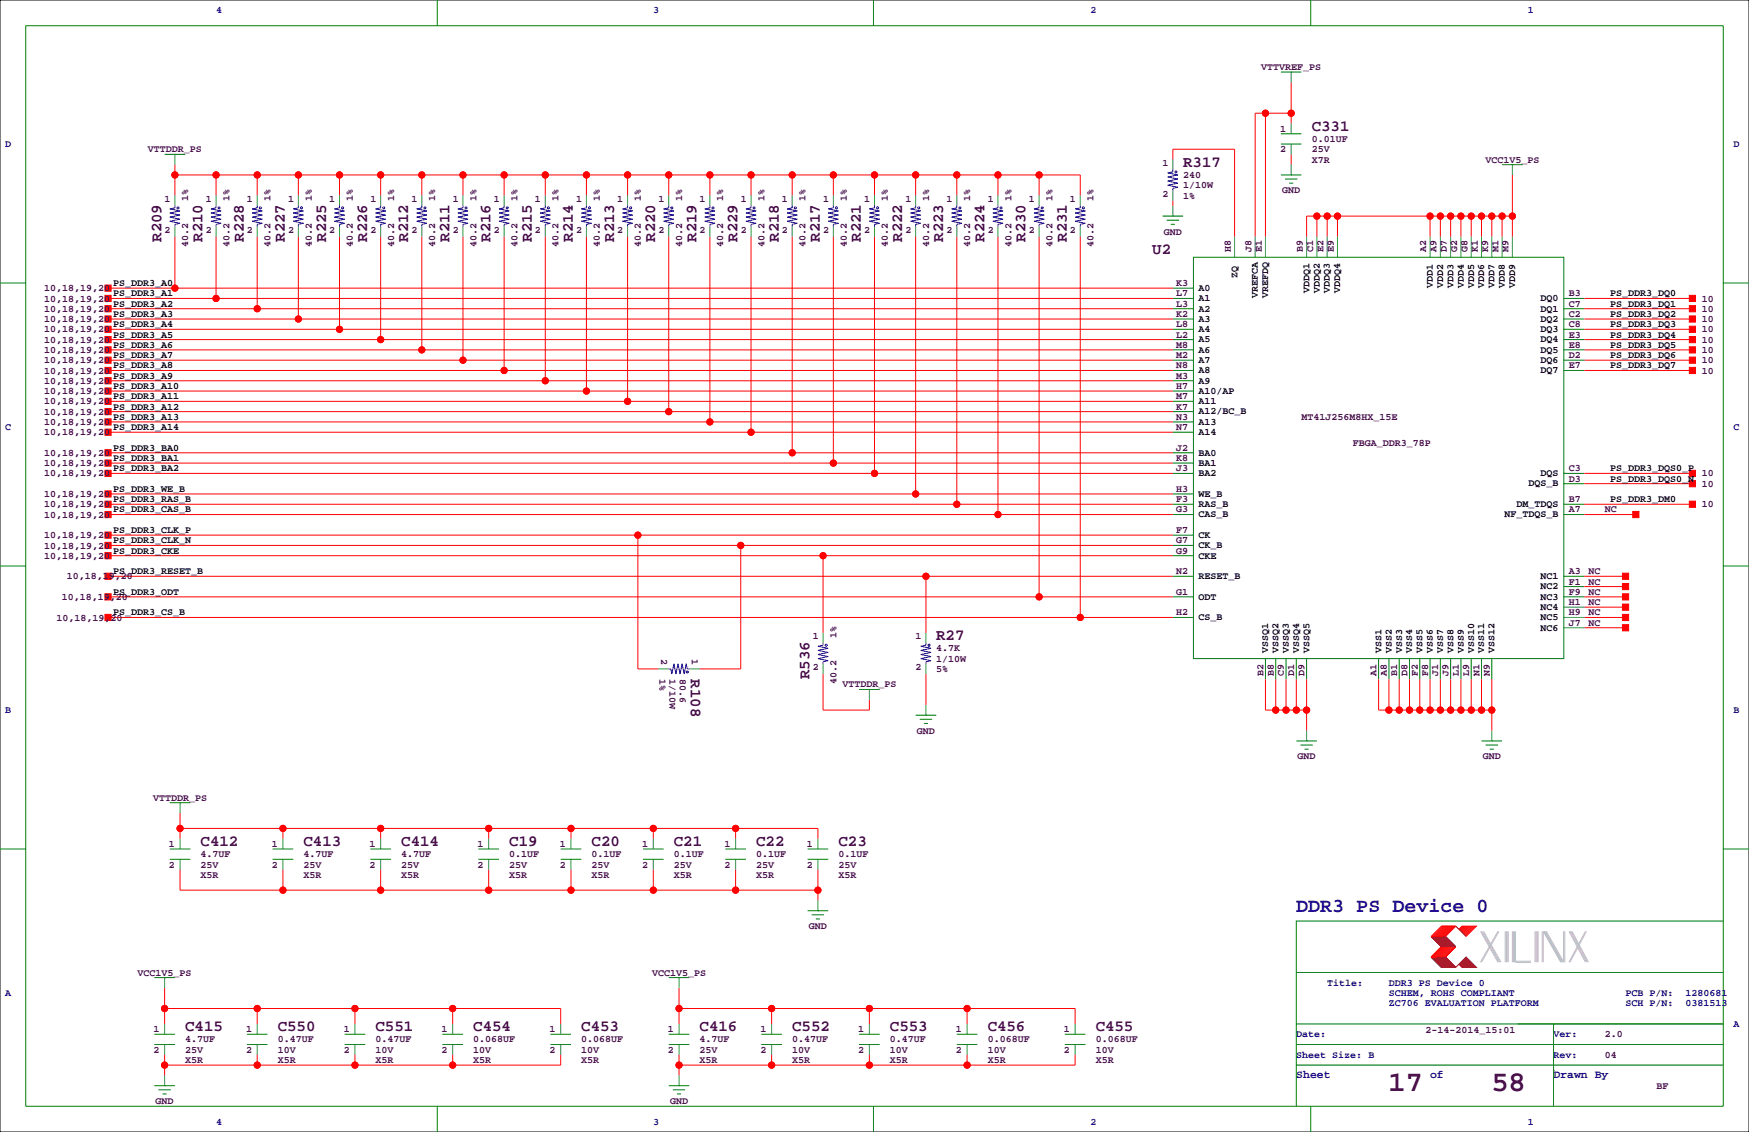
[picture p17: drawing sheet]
<svg xmlns="http://www.w3.org/2000/svg" width="432mm" height="279mm" viewBox="0 0 432 279" stroke-linecap="round" stroke-linejoin="round" font-family="sans-serif">
<defs><g id="words">
<g font-size="7.1" fill="#400040">
<text x="342.8" y="269.3">17</text>
<text x="368.2" y="269.3">58</text>
</g>
<text font-size="4.9" fill="#0000a0" x="320" y="225.1">DDR3 PS Device 0</text>
<g font-size="3.9" fill="#400040">
<text x="323.9" y="32.2">C331</text>
<text x="292.1" y="41.1">R317</text>
<text x="39.8" y="59.7" transform="rotate(-90 39.8 59.7)">R209</text>
<text x="50" y="59.7" transform="rotate(-90 50 59.7)">R210</text>
<text x="60.2" y="59.7" transform="rotate(-90 60.2 59.7)">R228</text>
<text x="70.3" y="59.7" transform="rotate(-90 70.3 59.7)">R227</text>
<text x="80.5" y="59.7" transform="rotate(-90 80.5 59.7)">R225</text>
<text x="90.6" y="59.7" transform="rotate(-90 90.6 59.7)">R226</text>
<text x="100.8" y="59.7" transform="rotate(-90 100.8 59.7)">R212</text>
<text x="111" y="59.7" transform="rotate(-90 111 59.7)">R211</text>
<text x="121.1" y="59.7" transform="rotate(-90 121.1 59.7)">R216</text>
<text x="131.3" y="59.7" transform="rotate(-90 131.3 59.7)">R215</text>
<text x="141.4" y="59.7" transform="rotate(-90 141.4 59.7)">R214</text>
<text x="151.6" y="59.7" transform="rotate(-90 151.6 59.7)">R213</text>
<text x="161.8" y="59.7" transform="rotate(-90 161.8 59.7)">R220</text>
<text x="171.9" y="59.7" transform="rotate(-90 171.9 59.7)">R219</text>
<text x="182.1" y="59.7" transform="rotate(-90 182.1 59.7)">R229</text>
<text x="192.2" y="59.7" transform="rotate(-90 192.2 59.7)">R218</text>
<text x="202.4" y="59.7" transform="rotate(-90 202.4 59.7)">R217</text>
<text x="212.6" y="59.7" transform="rotate(-90 212.6 59.7)">R221</text>
<text x="222.7" y="59.7" transform="rotate(-90 222.7 59.7)">R222</text>
<text x="232.9" y="59.7" transform="rotate(-90 232.9 59.7)">R223</text>
<text x="243" y="59.7" transform="rotate(-90 243 59.7)">R224</text>
<text x="253.2" y="59.7" transform="rotate(-90 253.2 59.7)">R230</text>
<text x="263.4" y="59.7" transform="rotate(-90 263.4 59.7)">R231</text>
<text x="284.5" y="62.7">U2</text>
<text x="231.1" y="158">R27</text>
<text x="170.5" y="167.6" transform="rotate(90 170.5 167.6)">R108</text>
<text x="199.9" y="167.6" transform="rotate(-90 199.9 167.6)">R536</text>
<text x="49.5" y="208.8">C412</text>
<text x="74.9" y="208.8">C413</text>
<text x="99.1" y="208.8">C414</text>
<text x="125.7" y="208.8">C19</text>
<text x="146" y="208.8">C20</text>
<text x="166.4" y="208.8">C21</text>
<text x="186.7" y="208.8">C22</text>
<text x="207" y="208.8">C23</text>
<text x="45.7" y="254.5">C415</text>
<text x="68.6" y="254.5">C550</text>
<text x="92.7" y="254.5">C551</text>
<text x="116.8" y="254.5">C454</text>
<text x="143.5" y="254.5">C453</text>
<text x="172.7" y="254.5">C416</text>
<text x="195.6" y="254.5">C552</text>
<text x="219.7" y="254.5">C553</text>
<text x="243.8" y="254.5">C456</text>
<text x="270.5" y="254.5">C455</text>
</g>
<g font-size="2.8" fill="#0000a0">
<text x="320" y="266.1">Sheet</text>
<text x="353.1" y="266.1">of</text>
<text x="383.5" y="266.1">Drawn By</text>
</g>
<g font-size="2.5" fill="#0000a0">
<text x="53.3" y="3.3">4</text>
<text x="161.3" y="3.3">3</text>
<text x="269.2" y="3.3">2</text>
<text x="377.2" y="3.3">1</text>
<text x="1.3" y="36.3">D</text>
<text x="428" y="36.3">D</text>
<text x="1.3" y="106.2">C</text>
<text x="428" y="106.2">C</text>
<text x="1.3" y="176">B</text>
<text x="428" y="176">B</text>
<text x="1.3" y="245.9">A</text>
<text x="327.7" y="243.3">Title:</text>
<text x="342.9" y="245.9">SCHEM, ROHS COMPLIANT</text>
<text x="342.9" y="243.3">DDR3 PS Device 0</text>
<text x="401.3" y="245.9">PCB P/N:</text>
<text x="416.1" y="245.9">1280681</text>
<text x="342.9" y="248.4">ZC706 EVALUATION PLATFORM</text>
<text x="401.3" y="248.4">SCH P/N:</text>
<text x="416.1" y="248.4">0381513</text>
<text x="320" y="256">Date:</text>
<text x="383.5" y="256">Ver:</text>
<text x="428" y="253.5">A</text>
<text x="320" y="261.1">Sheet Size: B</text>
<text x="383.5" y="261.1">Rev:</text>
<text x="53.3" y="277.6">4</text>
<text x="161.3" y="277.6">3</text>
<text x="269.2" y="277.6">2</text>
<text x="377.2" y="277.6">1</text>
</g>
<g font-size="2.5" fill="#400040">
<text x="311.4" y="17.3">VTTVREF_PS</text>
<text x="316" y="32.5">1</text>
<text x="323.9" y="35.1">0.01UF</text>
<text x="36.5" y="37.6">VTTDDR_PS</text>
<text x="287" y="41">1</text>
<text x="316" y="37.6">2</text>
<text x="323.9" y="37.6">25V</text>
<text x="323.9" y="40.1">X7R</text>
<text x="366.7" y="40.1">VCC1V5_PS</text>
<text x="292.1" y="43.9">240</text>
<text x="292.1" y="46.5">1/10W</text>
<text x="316.5" y="47.8">GND</text>
<text x="40.6" y="49.9">1</text>
<text x="46.5" y="49.5" transform="rotate(-90 46.5 49.5)">1%</text>
<text x="50.8" y="49.9">1</text>
<text x="56.6" y="49.5" transform="rotate(-90 56.6 49.5)">1%</text>
<text x="61" y="49.9">1</text>
<text x="66.8" y="49.5" transform="rotate(-90 66.8 49.5)">1%</text>
<text x="71.1" y="49.9">1</text>
<text x="77" y="49.5" transform="rotate(-90 77 49.5)">1%</text>
<text x="81.3" y="49.9">1</text>
<text x="87.1" y="49.5" transform="rotate(-90 87.1 49.5)">1%</text>
<text x="91.4" y="49.9">1</text>
<text x="97.3" y="49.5" transform="rotate(-90 97.3 49.5)">1%</text>
<text x="101.6" y="49.9">1</text>
<text x="107.4" y="49.5" transform="rotate(-90 107.4 49.5)">1%</text>
<text x="111.8" y="49.9">1</text>
<text x="117.6" y="49.5" transform="rotate(-90 117.6 49.5)">1%</text>
<text x="121.9" y="49.9">1</text>
<text x="127.8" y="49.5" transform="rotate(-90 127.8 49.5)">1%</text>
<text x="132.1" y="49.9">1</text>
<text x="137.9" y="49.5" transform="rotate(-90 137.9 49.5)">1%</text>
<text x="142.2" y="49.9">1</text>
<text x="148.1" y="49.5" transform="rotate(-90 148.1 49.5)">1%</text>
<text x="152.4" y="49.9">1</text>
<text x="158.2" y="49.5" transform="rotate(-90 158.2 49.5)">1%</text>
<text x="162.6" y="49.9">1</text>
<text x="168.4" y="49.5" transform="rotate(-90 168.4 49.5)">1%</text>
<text x="172.7" y="49.9">1</text>
<text x="178.6" y="49.5" transform="rotate(-90 178.6 49.5)">1%</text>
<text x="182.9" y="49.9">1</text>
<text x="188.7" y="49.5" transform="rotate(-90 188.7 49.5)">1%</text>
<text x="193" y="49.9">1</text>
<text x="198.9" y="49.5" transform="rotate(-90 198.9 49.5)">1%</text>
<text x="203.2" y="49.9">1</text>
<text x="209" y="49.5" transform="rotate(-90 209 49.5)">1%</text>
<text x="213.4" y="49.9">1</text>
<text x="219.2" y="49.5" transform="rotate(-90 219.2 49.5)">1%</text>
<text x="223.5" y="49.9">1</text>
<text x="229.4" y="49.5" transform="rotate(-90 229.4 49.5)">1%</text>
<text x="233.7" y="49.9">1</text>
<text x="239.5" y="49.5" transform="rotate(-90 239.5 49.5)">1%</text>
<text x="243.8" y="49.9">1</text>
<text x="249.7" y="49.5" transform="rotate(-90 249.7 49.5)">1%</text>
<text x="254" y="49.9">1</text>
<text x="259.8" y="49.5" transform="rotate(-90 259.8 49.5)">1%</text>
<text x="264.2" y="49.9">1</text>
<text x="270" y="49.5" transform="rotate(-90 270 49.5)">1%</text>
<text x="287" y="48.6">2</text>
<text x="292.1" y="49">1%</text>
<text x="40.6" y="57.5">2</text>
<text x="50.8" y="57.5">2</text>
<text x="61" y="57.5">2</text>
<text x="71.1" y="57.5">2</text>
<text x="81.3" y="57.5">2</text>
<text x="91.4" y="57.5">2</text>
<text x="101.6" y="57.5">2</text>
<text x="111.8" y="57.5">2</text>
<text x="121.9" y="57.5">2</text>
<text x="132.1" y="57.5">2</text>
<text x="142.2" y="57.5">2</text>
<text x="152.4" y="57.5">2</text>
<text x="162.6" y="57.5">2</text>
<text x="172.7" y="57.5">2</text>
<text x="182.9" y="57.5">2</text>
<text x="193" y="57.5">2</text>
<text x="203.2" y="57.5">2</text>
<text x="213.4" y="57.5">2</text>
<text x="223.5" y="57.5">2</text>
<text x="233.7" y="57.5">2</text>
<text x="243.8" y="57.5">2</text>
<text x="254" y="57.5">2</text>
<text x="264.2" y="57.5">2</text>
<text x="287.3" y="57.9">GND</text>
<text x="46.5" y="61" transform="rotate(-90 46.5 61)">40.2</text>
<text x="56.6" y="61" transform="rotate(-90 56.6 61)">40.2</text>
<text x="66.8" y="61" transform="rotate(-90 66.8 61)">40.2</text>
<text x="77" y="61" transform="rotate(-90 77 61)">40.2</text>
<text x="87.1" y="61" transform="rotate(-90 87.1 61)">40.2</text>
<text x="97.3" y="61" transform="rotate(-90 97.3 61)">40.2</text>
<text x="107.4" y="61" transform="rotate(-90 107.4 61)">40.2</text>
<text x="117.6" y="61" transform="rotate(-90 117.6 61)">40.2</text>
<text x="127.8" y="61" transform="rotate(-90 127.8 61)">40.2</text>
<text x="137.9" y="61" transform="rotate(-90 137.9 61)">40.2</text>
<text x="148.1" y="61" transform="rotate(-90 148.1 61)">40.2</text>
<text x="158.2" y="61" transform="rotate(-90 158.2 61)">40.2</text>
<text x="168.4" y="61" transform="rotate(-90 168.4 61)">40.2</text>
<text x="178.6" y="61" transform="rotate(-90 178.6 61)">40.2</text>
<text x="188.7" y="61" transform="rotate(-90 188.7 61)">40.2</text>
<text x="198.9" y="61" transform="rotate(-90 198.9 61)">40.2</text>
<text x="209" y="61" transform="rotate(-90 209 61)">40.2</text>
<text x="219.2" y="61" transform="rotate(-90 219.2 61)">40.2</text>
<text x="229.4" y="61" transform="rotate(-90 229.4 61)">40.2</text>
<text x="239.5" y="61" transform="rotate(-90 239.5 61)">40.2</text>
<text x="249.7" y="61" transform="rotate(-90 249.7 61)">40.2</text>
<text x="259.8" y="61" transform="rotate(-90 259.8 61)">40.2</text>
<text x="270" y="61" transform="rotate(-90 270 61)">40.2</text>
<text x="303.9" y="62.2" transform="rotate(-90 303.9 62.2)">H8</text>
<text x="309" y="62.2" transform="rotate(-90 309 62.2)">J8</text>
<text x="311.5" y="62.2" transform="rotate(-90 311.5 62.2)">E1</text>
<text x="321.7" y="62.2" transform="rotate(-90 321.7 62.2)">B9</text>
<text x="324.2" y="62.2" transform="rotate(-90 324.2 62.2)">C1</text>
<text x="326.7" y="62.2" transform="rotate(-90 326.7 62.2)">E2</text>
<text x="329.3" y="62.2" transform="rotate(-90 329.3 62.2)">E9</text>
<text x="352.1" y="62.2" transform="rotate(-90 352.1 62.2)">A2</text>
<text x="354.7" y="62.2" transform="rotate(-90 354.7 62.2)">A9</text>
<text x="357.2" y="62.2" transform="rotate(-90 357.2 62.2)">D7</text>
<text x="359.8" y="62.2" transform="rotate(-90 359.8 62.2)">G2</text>
<text x="362.3" y="62.2" transform="rotate(-90 362.3 62.2)">G8</text>
<text x="364.8" y="62.2" transform="rotate(-90 364.8 62.2)">K1</text>
<text x="367.4" y="62.2" transform="rotate(-90 367.4 62.2)">K9</text>
<text x="369.9" y="62.2" transform="rotate(-90 369.9 62.2)">M1</text>
<text x="372.5" y="62.2" transform="rotate(-90 372.5 62.2)">M9</text>
<text x="10.9" y="71.9">10,18,19,20</text>
<text x="290.4" y="70.6">K3</text>
<text x="10.9" y="77">10,18,19,20</text>
<text x="10.9" y="74.4">10,18,19,20</text>
<text x="290.4" y="73.2">L7</text>
<text x="290.4" y="75.7">L3</text>
<text x="387.3" y="73.2">B3</text>
<text x="387.3" y="75.7">C7</text>
<text x="420.2" y="77">10</text>
<text x="420.2" y="74.4">10</text>
<text x="10.9" y="82">10,18,19,20</text>
<text x="10.9" y="79.5">10,18,19,20</text>
<text x="290.4" y="78.2">K2</text>
<text x="290.4" y="80.8">L8</text>
<text x="290.4" y="83.3">L2</text>
<text x="387.3" y="78.2">C2</text>
<text x="387.3" y="80.8">C8</text>
<text x="387.3" y="83.3">E3</text>
<text x="420.2" y="79.5">10</text>
<text x="420.2" y="82">10</text>
<text x="10.9" y="89.7">10,18,19,20</text>
<text x="10.9" y="87.1">10,18,19,20</text>
<text x="10.9" y="84.6">10,18,19,20</text>
<text x="290.4" y="85.9">M8</text>
<text x="290.4" y="88.4">M2</text>
<text x="387.3" y="85.9">E8</text>
<text x="387.3" y="88.4">D2</text>
<text x="420.2" y="84.6">10</text>
<text x="420.2" y="87.1">10</text>
<text x="420.2" y="89.7">10</text>
<text x="10.9" y="94.7">10,18,19,20</text>
<text x="10.9" y="92.2">10,18,19,20</text>
<text x="290.4" y="90.9">N8</text>
<text x="290.4" y="93.5">M3</text>
<text x="387.3" y="90.9">E7</text>
<text x="420.2" y="92.2">10</text>
<text x="10.9" y="99.8">10,18,19,20</text>
<text x="10.9" y="97.3">10,18,19,20</text>
<text x="290.4" y="96">H7</text>
<text x="290.4" y="98.6">M7</text>
<text x="290.4" y="101.1">K7</text>
<text x="10.9" y="107.4">10,18,19,20</text>
<text x="10.9" y="104.9">10,18,19,20</text>
<text x="10.9" y="102.4">10,18,19,20</text>
<text x="290.4" y="103.6">N3</text>
<text x="290.4" y="106.2">N7</text>
<text x="321.3" y="103.6">MT41J256M8HX_15E</text>
<text x="10.9" y="112.5">10,18,19,20</text>
<text x="290.4" y="111.3">J2</text>
<text x="290.4" y="113.8">K8</text>
<text x="334" y="110">FBGA_DDR3_78P</text>
<text x="10.9" y="117.6">10,18,19,20</text>
<text x="10.9" y="115.1">10,18,19,20</text>
<text x="290.4" y="116.3">J3</text>
<text x="387.3" y="116.3">C3</text>
<text x="387.3" y="118.9">D3</text>
<text x="420.2" y="117.6">10</text>
<text x="10.9" y="125.2">10,18,19,20</text>
<text x="10.9" y="122.7">10,18,19,20</text>
<text x="290.4" y="124">F3</text>
<text x="290.4" y="121.4">H3</text>
<text x="387.3" y="124">B7</text>
<text x="420.2" y="125.2">10</text>
<text x="420.2" y="120.1">10</text>
<text x="10.9" y="127.8">10,18,19,20</text>
<text x="290.4" y="126.5">G3</text>
<text x="290.4" y="131.6">F7</text>
<text x="387.3" y="126.5">A7</text>
<text x="396.2" y="126.5">NC</text>
<text x="10.9" y="135.4">10,18,19,20</text>
<text x="10.9" y="132.8">10,18,19,20</text>
<text x="10.9" y="137.9">10,18,19,20</text>
<text x="290.4" y="136.7">G9</text>
<text x="290.4" y="134.1">G7</text>
<text x="16.5" y="143">10,18,19,20</text>
<text x="290.4" y="141.7">N2</text>
<text x="387.3" y="141.7">A3</text>
<text x="392.2" y="141.7">NC</text>
<text x="15.2" y="148.1">10,18,19,20</text>
<text x="290.4" y="146.8">G1</text>
<text x="387.3" y="144.3">F1</text>
<text x="387.3" y="146.8">F9</text>
<text x="387.3" y="149.4">H1</text>
<text x="392.2" y="144.3">NC</text>
<text x="392.2" y="146.8">NC</text>
<text x="392.2" y="149.4">NC</text>
<text x="14" y="153.2">10,18,19,20</text>
<text x="290.4" y="151.9">H2</text>
<text x="387.3" y="151.9">H9</text>
<text x="387.3" y="154.4">J7</text>
<text x="392.2" y="154.4">NC</text>
<text x="392.2" y="151.9">NC</text>
<text x="200.7" y="157.8">1</text>
<text x="206.5" y="157.5" transform="rotate(-90 206.5 157.5)">1%</text>
<text x="226.1" y="157.8">1</text>
<text x="231.1" y="160.8">4.7K</text>
<text x="162.8" y="167.6" transform="rotate(90 162.8 167.6)">1%</text>
<text x="163.2" y="162.6" transform="rotate(90 163.2 162.6)">2</text>
<text x="165.3" y="167.6" transform="rotate(90 165.3 167.6)">1/10W</text>
<text x="167.9" y="167.6" transform="rotate(90 167.9 167.6)">80.6</text>
<text x="170.8" y="162.6" transform="rotate(90 170.8 162.6)">1</text>
<text x="200.7" y="165.4">2</text>
<text x="226.1" y="165.4">2</text>
<text x="231.1" y="163.3">1/10W</text>
<text x="231.1" y="165.9">5%</text>
<text x="311.9" y="166.8" transform="rotate(-90 311.9 166.8)">B2</text>
<text x="314.5" y="166.8" transform="rotate(-90 314.5 166.8)">B8</text>
<text x="317" y="166.8" transform="rotate(-90 317 166.8)">C9</text>
<text x="319.5" y="166.8" transform="rotate(-90 319.5 166.8)">D1</text>
<text x="322.1" y="166.8" transform="rotate(-90 322.1 166.8)">D9</text>
<text x="339.9" y="166.8" transform="rotate(-90 339.9 166.8)">A1</text>
<text x="342.4" y="166.8" transform="rotate(-90 342.4 166.8)">A8</text>
<text x="344.9" y="166.8" transform="rotate(-90 344.9 166.8)">B1</text>
<text x="347.5" y="166.8" transform="rotate(-90 347.5 166.8)">D8</text>
<text x="350" y="166.8" transform="rotate(-90 350 166.8)">F2</text>
<text x="352.6" y="166.8" transform="rotate(-90 352.6 166.8)">F8</text>
<text x="355.1" y="166.8" transform="rotate(-90 355.1 166.8)">J1</text>
<text x="357.6" y="166.8" transform="rotate(-90 357.6 166.8)">J9</text>
<text x="360.2" y="166.8" transform="rotate(-90 360.2 166.8)">L1</text>
<text x="362.7" y="166.8" transform="rotate(-90 362.7 166.8)">L9</text>
<text x="365.3" y="166.8" transform="rotate(-90 365.3 166.8)">N1</text>
<text x="367.8" y="166.8" transform="rotate(-90 367.8 166.8)">N9</text>
<text x="206.5" y="168.9" transform="rotate(-90 206.5 168.9)">40.2</text>
<text x="208" y="169.7">VTTDDR_PS</text>
<text x="226.4" y="181.1">GND</text>
<text x="320.4" y="187.5">GND</text>
<text x="366.1" y="187.5">GND</text>
<text x="37.8" y="197.6">VTTDDR_PS</text>
<text x="41.7" y="209">1</text>
<text x="67.1" y="209">1</text>
<text x="91.2" y="209">1</text>
<text x="117.9" y="209">1</text>
<text x="138.2" y="209">1</text>
<text x="158.5" y="209">1</text>
<text x="178.9" y="209">1</text>
<text x="199.2" y="209">1</text>
<text x="41.7" y="214.1">2</text>
<text x="49.5" y="211.6">4.7UF</text>
<text x="49.5" y="214.1">25V</text>
<text x="67.1" y="214.1">2</text>
<text x="74.9" y="211.6">4.7UF</text>
<text x="74.9" y="214.1">25V</text>
<text x="91.2" y="214.1">2</text>
<text x="99.1" y="211.6">4.7UF</text>
<text x="99.1" y="214.1">25V</text>
<text x="117.9" y="214.1">2</text>
<text x="125.7" y="214.1">25V</text>
<text x="125.7" y="211.6">0.1UF</text>
<text x="138.2" y="214.1">2</text>
<text x="146" y="214.1">25V</text>
<text x="146" y="211.6">0.1UF</text>
<text x="158.5" y="214.1">2</text>
<text x="166.4" y="214.1">25V</text>
<text x="166.4" y="211.6">0.1UF</text>
<text x="178.9" y="214.1">2</text>
<text x="186.7" y="214.1">25V</text>
<text x="186.7" y="211.6">0.1UF</text>
<text x="199.2" y="214.1">2</text>
<text x="207" y="214.1">25V</text>
<text x="207" y="211.6">0.1UF</text>
<text x="49.5" y="216.7">X5R</text>
<text x="74.9" y="216.7">X5R</text>
<text x="99.1" y="216.7">X5R</text>
<text x="125.7" y="216.7">X5R</text>
<text x="146" y="216.7">X5R</text>
<text x="166.4" y="216.7">X5R</text>
<text x="186.7" y="216.7">X5R</text>
<text x="207" y="216.7">X5R</text>
<text x="199.7" y="229.4">GND</text>
<text x="34" y="240.8">VCC1V5_PS</text>
<text x="161" y="240.8">VCC1V5_PS</text>
<text x="37.9" y="254.8">1</text>
<text x="45.7" y="257.3">4.7UF</text>
<text x="60.7" y="254.8">1</text>
<text x="68.6" y="257.3">0.47UF</text>
<text x="84.9" y="254.8">1</text>
<text x="92.7" y="257.3">0.47UF</text>
<text x="109" y="254.8">1</text>
<text x="116.8" y="257.3">0.068UF</text>
<text x="135.7" y="254.8">1</text>
<text x="143.5" y="257.3">0.068UF</text>
<text x="164.9" y="254.8">1</text>
<text x="172.7" y="257.3">4.7UF</text>
<text x="187.7" y="254.8">1</text>
<text x="195.6" y="257.3">0.47UF</text>
<text x="211.9" y="254.8">1</text>
<text x="219.7" y="257.3">0.47UF</text>
<text x="236" y="254.8">1</text>
<text x="243.8" y="257.3">0.068UF</text>
<text x="262.7" y="254.8">1</text>
<text x="270.5" y="257.3">0.068UF</text>
<text x="351.9" y="255">2-14-2014_15:01</text>
<text x="396.2" y="256">2.0</text>
<text x="37.9" y="259.8">2</text>
<text x="45.7" y="259.8">25V</text>
<text x="45.7" y="262.4">X5R</text>
<text x="60.7" y="259.8">2</text>
<text x="68.6" y="259.8">10V</text>
<text x="68.6" y="262.4">X5R</text>
<text x="84.9" y="259.8">2</text>
<text x="92.7" y="259.8">10V</text>
<text x="92.7" y="262.4">X5R</text>
<text x="109" y="259.8">2</text>
<text x="116.8" y="259.8">10V</text>
<text x="116.8" y="262.4">X5R</text>
<text x="135.7" y="259.8">2</text>
<text x="143.5" y="259.8">10V</text>
<text x="143.5" y="262.4">X5R</text>
<text x="164.9" y="259.8">2</text>
<text x="172.7" y="259.8">25V</text>
<text x="172.7" y="262.4">X5R</text>
<text x="187.7" y="259.8">2</text>
<text x="195.6" y="259.8">10V</text>
<text x="195.6" y="262.4">X5R</text>
<text x="211.9" y="259.8">2</text>
<text x="219.7" y="259.8">10V</text>
<text x="219.7" y="262.4">X5R</text>
<text x="236" y="259.8">2</text>
<text x="243.8" y="259.8">10V</text>
<text x="243.8" y="262.4">X5R</text>
<text x="262.7" y="259.8">2</text>
<text x="270.5" y="259.8">10V</text>
<text x="270.5" y="262.4">X5R</text>
<text x="396.2" y="261.1">04</text>
<text x="408.9" y="268.7">BF</text>
<text x="38.4" y="272.5">GND</text>
<text x="165.4" y="272.5">GND</text>
</g>
<g font-size="2.5">
<text x="27.9" y="70.6">PS_DDR3_A0</text>
<text x="295.9" y="71.8">A0</text>
<text x="305.5" y="68.6" transform="rotate(-90 305.5 68.6)">ZQ</text>
<text x="353.8" y="71.1" transform="rotate(-90 353.8 71.1)">VDD1</text>
<text x="356.3" y="71.1" transform="rotate(-90 356.3 71.1)">VDD2</text>
<text x="358.8" y="71.1" transform="rotate(-90 358.8 71.1)">VDD3</text>
<text x="361.4" y="71.1" transform="rotate(-90 361.4 71.1)">VDD4</text>
<text x="363.9" y="71.1" transform="rotate(-90 363.9 71.1)">VDD5</text>
<text x="366.5" y="71.1" transform="rotate(-90 366.5 71.1)">VDD6</text>
<text x="369" y="71.1" transform="rotate(-90 369 71.1)">VDD7</text>
<text x="371.5" y="71.1" transform="rotate(-90 371.5 71.1)">VDD8</text>
<text x="374.1" y="71.1" transform="rotate(-90 374.1 71.1)">VDD9</text>
<text x="27.9" y="75.7">PS_DDR3_A2</text>
<text x="27.9" y="73.2">PS_DDR3_A1</text>
<text x="295.9" y="74.4">A1</text>
<text x="295.9" y="76.9">A2</text>
<text x="310.6" y="73.7" transform="rotate(-90 310.6 73.7)">VREFCA</text>
<text x="313.1" y="73.7" transform="rotate(-90 313.1 73.7)">VREFDQ</text>
<text x="323.3" y="72.4" transform="rotate(-90 323.3 72.4)">VDDQ1</text>
<text x="325.8" y="72.4" transform="rotate(-90 325.8 72.4)">VDDQ2</text>
<text x="328.4" y="72.4" transform="rotate(-90 328.4 72.4)">VDDQ3</text>
<text x="330.9" y="72.4" transform="rotate(-90 330.9 72.4)">VDDQ4</text>
<text x="380.4" y="74.4">DQ0</text>
<text x="380.4" y="76.9">DQ1</text>
<text x="397.5" y="75.7">PS_DDR3_DQ1</text>
<text x="397.5" y="73.2">PS_DDR3_DQ0</text>
<text x="27.9" y="83.3">PS_DDR3_A5</text>
<text x="27.9" y="80.8">PS_DDR3_A4</text>
<text x="27.9" y="78.2">PS_DDR3_A3</text>
<text x="295.9" y="79.4">A3</text>
<text x="295.9" y="82">A4</text>
<text x="380.4" y="79.4">DQ2</text>
<text x="380.4" y="82">DQ3</text>
<text x="397.5" y="83.3">PS_DDR3_DQ4</text>
<text x="397.5" y="78.2">PS_DDR3_DQ2</text>
<text x="397.5" y="80.8">PS_DDR3_DQ3</text>
<text x="27.9" y="88.4">PS_DDR3_A7</text>
<text x="27.9" y="85.9">PS_DDR3_A6</text>
<text x="295.9" y="84.5">A5</text>
<text x="295.9" y="87.1">A6</text>
<text x="295.9" y="89.6">A7</text>
<text x="380.4" y="84.5">DQ4</text>
<text x="380.4" y="87.1">DQ5</text>
<text x="380.4" y="89.6">DQ6</text>
<text x="397.5" y="85.9">PS_DDR3_DQ5</text>
<text x="397.5" y="88.4">PS_DDR3_DQ6</text>
<text x="27.9" y="93.5">PS_DDR3_A9</text>
<text x="27.9" y="90.9">PS_DDR3_A8</text>
<text x="295.9" y="92.1">A8</text>
<text x="295.9" y="94.7">A9</text>
<text x="380.4" y="92.1">DQ7</text>
<text x="397.5" y="90.9">PS_DDR3_DQ7</text>
<text x="27.9" y="101.1">PS_DDR3_A12</text>
<text x="27.9" y="98.6">PS_DDR3_A11</text>
<text x="27.9" y="96">PS_DDR3_A10</text>
<text x="295.9" y="97.2">A10/AP</text>
<text x="295.9" y="99.8">A11</text>
<text x="27.9" y="106.2">PS_DDR3_A14</text>
<text x="27.9" y="103.6">PS_DDR3_A13</text>
<text x="295.9" y="102.3">A12/BC_B</text>
<text x="295.9" y="104.8">A13</text>
<text x="295.9" y="107.4">A14</text>
<text x="27.9" y="113.8">PS_DDR3_BA1</text>
<text x="27.9" y="111.3">PS_DDR3_BA0</text>
<text x="295.9" y="112.5">BA0</text>
<text x="27.9" y="116.3">PS_DDR3_BA2</text>
<text x="295.9" y="115">BA1</text>
<text x="295.9" y="117.5">BA2</text>
<text x="380.4" y="117.5">DQS</text>
<text x="397.5" y="116.3">PS_DDR3_DQS0_P</text>
<text x="397.5" y="118.9">PS_DDR3_DQS0_N</text>
<text x="27.9" y="124">PS_DDR3_RAS_B</text>
<text x="27.9" y="121.4">PS_DDR3_WE_B</text>
<text x="295.9" y="125.2">RAS_B</text>
<text x="295.9" y="122.6">WE_B</text>
<text x="374.4" y="125.2">DM_TDQS</text>
<text x="377.4" y="120.1">DQS_B</text>
<text x="397.5" y="124">PS_DDR3_DM0</text>
<text x="27.9" y="126.5">PS_DDR3_CAS_B</text>
<text x="27.9" y="131.6">PS_DDR3_CLK_P</text>
<text x="295.9" y="127.7">CAS_B</text>
<text x="371.5" y="127.7">NF_TDQS_B</text>
<text x="27.9" y="134.1">PS_DDR3_CLK_N</text>
<text x="27.9" y="136.7">PS_DDR3_CKE</text>
<text x="295.9" y="132.8">CK</text>
<text x="295.9" y="137.9">CKE</text>
<text x="295.9" y="135.3">CK_B</text>
<text x="27.9" y="141.7">PS_DDR3_RESET_B</text>
<text x="295.9" y="142.9">RESET_B</text>
<text x="380.4" y="142.9">NC1</text>
<text x="27.9" y="146.8">PS_DDR3_ODT</text>
<text x="295.9" y="148">ODT</text>
<text x="380.4" y="145.5">NC2</text>
<text x="380.4" y="148">NC3</text>
<text x="27.9" y="151.9">PS_DDR3_CS_B</text>
<text x="295.9" y="153.1">CS_B</text>
<text x="380.4" y="155.6">NC6</text>
<text x="380.4" y="153.1">NC5</text>
<text x="380.4" y="150.6">NC4</text>
<text x="313.1" y="161.3" transform="rotate(-90 313.1 161.3)">VSSQ1</text>
<text x="315.7" y="161.3" transform="rotate(-90 315.7 161.3)">VSSQ2</text>
<text x="318.2" y="161.3" transform="rotate(-90 318.2 161.3)">VSSQ3</text>
<text x="320.7" y="161.3" transform="rotate(-90 320.7 161.3)">VSSQ4</text>
<text x="323.3" y="161.3" transform="rotate(-90 323.3 161.3)">VSSQ5</text>
<text x="341.1" y="161.3" transform="rotate(-90 341.1 161.3)">VSS1</text>
<text x="343.6" y="161.3" transform="rotate(-90 343.6 161.3)">VSS2</text>
<text x="346.1" y="161.3" transform="rotate(-90 346.1 161.3)">VSS3</text>
<text x="348.7" y="161.3" transform="rotate(-90 348.7 161.3)">VSS4</text>
<text x="351.2" y="161.3" transform="rotate(-90 351.2 161.3)">VSS5</text>
<text x="353.8" y="161.3" transform="rotate(-90 353.8 161.3)">VSS6</text>
<text x="356.3" y="161.3" transform="rotate(-90 356.3 161.3)">VSS7</text>
<text x="358.8" y="161.3" transform="rotate(-90 358.8 161.3)">VSS8</text>
<text x="361.4" y="161.3" transform="rotate(-90 361.4 161.3)">VSS9</text>
<text x="363.9" y="161.3" transform="rotate(-90 363.9 161.3)">VSS10</text>
<text x="366.5" y="161.3" transform="rotate(-90 366.5 161.3)">VSS11</text>
<text x="369" y="161.3" transform="rotate(-90 369 161.3)">VSS12</text>
</g>
</g></defs>
<path d="M0 0h431.8v279.4h-431.8z" fill="none" stroke="#000" stroke-width=".25"/>
<g fill="none" stroke="#f00" stroke-width=".25">
<path d="M289.6 39.4v-2.6h15.2v21.6M312.4 27.9v30.5M318.8 20.3v10.2M318.8 38.1v2.5M318.8 27.9h-8.9v30.5M43.2 43.2h223.5v5.1M43.2 40.6v7.7M43.2 58.4v12.7M53.3 43.2v5.1M53.3 58.4v15.3M63.5 43.2v5.1M63.5 58.4v17.8"/>
<path d="M73.7 43.2v5.1M73.7 58.4v20.3M83.8 43.2v5.1M83.8 58.4v22.9M94 43.2v5.1M94 58.4v25.4M104.1 43.2v5.1M104.1 58.4v28M114.3 43.2v5.1M114.3 58.4v30.5M124.5 43.2v5.1M124.5 58.4v33"/>
<path d="M134.6 43.2v5.1M134.6 58.4v35.6M144.8 43.2v5.1M144.8 58.4v38.1M154.9 43.2v5.1M154.9 58.4v40.7M165.1 43.2v5.1M165.1 58.4v43.2M175.3 43.2v5.1M175.3 58.4v45.7M185.4 43.2v5.1M185.4 58.4v48.3"/>
<path d="M195.6 43.2v5.1M195.6 58.4v53.4M205.7 43.2v5.1M205.7 58.4v55.9M215.9 43.2v5.1M215.9 58.4v58.4M226.1 43.2v5.1M226.1 58.4v63.5M236.2 43.2v5.1M236.2 58.4v66.1M246.4 43.2v5.1M246.4 58.4v68.6"/>
<path d="M256.5 43.2v5.1M256.5 58.4v88.9M266.7 58.4v94M289.6 49.5v1.3M325.1 53.3v5.1M327.7 53.3v5.1M330.2 53.3v5.1M353.1 53.3v5.1M355.6 53.3v5.1M358.1 53.3v5.1M360.7 53.3v5.1M363.2 53.3v5.1"/>
<path d="M365.8 53.3v5.1M368.3 53.3v5.1M370.8 53.3v5.1M373.4 53.3h-50.8v5.1M373.4 43.2v15.2M26.7 73.7h262.9M26.7 76.2h262.9M26.7 78.7h262.9M26.7 71.1h262.9M391.2 73.7h26.6M391.2 76.2h26.6M391.2 78.7h26.6"/>
<path d="M26.7 81.3h262.9M26.7 91.4h262.9M26.7 88.9h262.9M26.7 86.4h262.9M26.7 83.8h262.9M26.7 94h262.9M26.7 96.5h262.9M26.7 99.1h262.9M391.2 81.3h26.6M391.2 91.4h26.6M391.2 88.9h26.6M391.2 86.4h26.6"/>
<path d="M391.2 83.8h26.6M26.7 116.8h262.9M26.7 101.6h262.9M26.7 104.1h262.9M26.7 106.7h262.9M26.7 111.8h262.9M26.7 114.3h262.9M391.2 119.4h26.6M391.2 116.8h26.6M26.7 137.2h262.9M26.7 132.1h262.9M26.7 134.6h262.9"/>
<path d="M26.7 124.5h262.9M26.7 127h262.9M26.7 121.9h262.9M157.5 132.1v33h5.1M182.9 134.6v30.5h-10.2M203.2 137.2v19M391.2 124.5h26.6M391.2 127h12.7M26.7 147.3h262.9M26.7 152.4h262.9M26.7 142.2h262.9M228.6 142.2v14"/>
<path d="M391.2 149.9h10.1M391.2 147.3h10.1M391.2 152.4h10.1M391.2 142.2h10.1M391.2 144.8h10.1M391.2 154.9h10.1M203.2 166.4v8.9h11.4v-2.6M228.6 166.4v7.6M312.4 167.6v7.7h10.2M315 167.6v7.7M317.5 167.6v7.7M320 167.6v7.7"/>
<path d="M322.6 167.6v12.7M340.4 167.6v7.7h27.9M342.9 167.6v7.7M345.4 167.6v7.7M348 167.6v7.7M350.5 167.6v7.7M353.1 167.6v7.7M355.6 167.6v7.7M358.1 167.6v7.7M360.7 167.6v7.7M363.2 167.6v7.7M365.8 167.6v7.7"/>
<path d="M368.3 167.6v12.7M44.4 200.7v6.3M44.4 214.6v5.1h157.5M44.4 204.5h157.5v2.5M69.8 204.5v2.5M69.8 214.6v5.1M94 204.5v2.5M94 214.6v5.1M120.6 204.5v2.5M120.6 214.6v5.1M141 204.5v2.5M141 214.6v5.1"/>
<path d="M161.3 204.5v2.5M161.3 214.6v5.1M181.6 204.5v2.5M181.6 214.6v5.1M201.9 214.6v7.6M355.9 233.7l-2.6 2.5h3.6l2.5-2.5M355.9 228.6h3.5l-2.5 2.5h-3.6zM356.1 233.7l-2.5 2.5M356.1 228.6l-2.5 2.5M356.4 233.7l-2.6 2.5M356.4 228.6l-2.6 2.5M356.6 233.7l-2.5 2.5"/>
<path d="M356.6 228.6l-2.5 2.5M356.9 233.7l-2.6 2.5M356.9 228.6l-2.6 2.5M357.1 233.7l-2.5 2.5M357.1 228.6l-2.5 2.5M357.4 233.7l-2.6 2.5M357.4 228.6l-2.6 2.5M357.6 233.7l-2.5 2.5M357.6 228.6l-2.5 2.5M357.9 233.7l-2.6 2.5M357.9 228.6l-2.6 2.5M358.1 233.7l-2.5 2.5"/>
<path d="M358.1 228.6l-2.5 2.5M358.4 233.7l-2.5 2.5M358.4 228.6l-2.5 2.5M358.6 233.7l-2.5 2.5M358.6 228.6l-2.5 2.5M358.9 233.7l-2.5 2.5M358.9 228.6l-2.5 2.5M359.2 233.7l-2.6 2.5M359.2 228.6l-2.6 2.5M360.2 229.4l.7-.8h3.6l-2.6 2.5M361.2 228.6l-.8 .8M361.4 228.6l-1 1"/>
<path d="M361.7 228.6l-1 1M361.9 228.6l-1.2 1.3M362.2 228.6l-1.3 1.3M362.5 228.6l-1.6 1.5M362.7 228.6l-1.5 1.5M363 228.6l-1.8 1.8M363.2 228.6l-1.8 1.8M363.5 228.6l-2.1 2M363.7 228.6l-2 2M364 228.6l-2.3 2.3M364.2 228.6l-2.3 2.3M40.6 248.9h97.8v3.8"/>
<path d="M40.6 243.8v8.9M63.5 248.9v3.8M87.6 248.9v3.8M111.8 248.9v3.8M167.6 248.9h97.8v3.8M167.6 243.8v8.9M190.5 248.9v3.8M214.6 248.9v3.8M238.8 248.9v3.8M40.6 260.3v5.1M63.5 260.3v2.6M87.6 260.3v2.6"/>
<path d="M111.8 260.3v2.6M138.4 260.3v2.6h-97.8M167.6 260.3v5.1M190.5 260.3v2.6M214.6 260.3v2.6M238.8 260.3v2.6M265.4 260.3v2.6h-97.8"/>
<circle cx="312.4" cy="27.9" r=".76"/>
<circle cx="318.8" cy="27.9" r=".76"/>
<circle cx="43.2" cy="43.2" r=".76"/>
<circle cx="53.3" cy="43.2" r=".76"/>
<circle cx="63.5" cy="43.2" r=".76"/>
<circle cx="73.7" cy="43.2" r=".76"/>
<circle cx="83.8" cy="43.2" r=".76"/>
<circle cx="94" cy="43.2" r=".76"/>
<circle cx="104.1" cy="43.2" r=".76"/>
<circle cx="114.3" cy="43.2" r=".76"/>
<circle cx="124.5" cy="43.2" r=".76"/>
<circle cx="134.6" cy="43.2" r=".76"/>
<circle cx="144.8" cy="43.2" r=".76"/>
<circle cx="154.9" cy="43.2" r=".76"/>
<circle cx="165.1" cy="43.2" r=".76"/>
<circle cx="175.3" cy="43.2" r=".76"/>
<circle cx="185.4" cy="43.2" r=".76"/>
<circle cx="195.6" cy="43.2" r=".76"/>
<circle cx="205.7" cy="43.2" r=".76"/>
<circle cx="215.9" cy="43.2" r=".76"/>
<circle cx="226.1" cy="43.2" r=".76"/>
<circle cx="236.2" cy="43.2" r=".76"/>
<circle cx="246.4" cy="43.2" r=".76"/>
<circle cx="256.5" cy="43.2" r=".76"/>
<circle cx="325.1" cy="53.3" r=".76"/>
<circle cx="327.7" cy="53.3" r=".76"/>
<circle cx="330.2" cy="53.3" r=".76"/>
<circle cx="353.1" cy="53.3" r=".76"/>
<circle cx="355.6" cy="53.3" r=".76"/>
<circle cx="358.1" cy="53.3" r=".76"/>
<circle cx="360.7" cy="53.3" r=".76"/>
<circle cx="363.2" cy="53.3" r=".76"/>
<circle cx="365.8" cy="53.3" r=".76"/>
<circle cx="368.3" cy="53.3" r=".76"/>
<circle cx="370.8" cy="53.3" r=".76"/>
<circle cx="373.4" cy="53.3" r=".76"/>
<circle cx="43.2" cy="71.1" r=".76"/>
<circle cx="53.3" cy="73.7" r=".76"/>
<circle cx="63.5" cy="76.2" r=".76"/>
<circle cx="73.7" cy="78.7" r=".76"/>
<circle cx="83.8" cy="81.3" r=".76"/>
<circle cx="94" cy="83.8" r=".76"/>
<circle cx="104.1" cy="86.4" r=".76"/>
<circle cx="114.3" cy="88.9" r=".76"/>
<circle cx="124.5" cy="91.4" r=".76"/>
<circle cx="134.6" cy="94" r=".76"/>
<circle cx="144.8" cy="96.5" r=".76"/>
<circle cx="154.9" cy="99.1" r=".76"/>
<circle cx="165.1" cy="101.6" r=".76"/>
<circle cx="175.3" cy="104.1" r=".76"/>
<circle cx="185.4" cy="106.7" r=".76"/>
<circle cx="195.6" cy="111.8" r=".76"/>
<circle cx="205.7" cy="114.3" r=".76"/>
<circle cx="215.9" cy="116.8" r=".76"/>
<circle cx="157.5" cy="132.1" r=".76"/>
<circle cx="182.9" cy="134.6" r=".76"/>
<circle cx="203.2" cy="137.2" r=".76"/>
<circle cx="226.1" cy="121.9" r=".76"/>
<circle cx="236.2" cy="124.5" r=".76"/>
<circle cx="246.4" cy="127" r=".76"/>
<circle cx="228.6" cy="142.2" r=".76"/>
<circle cx="256.5" cy="147.3" r=".76"/>
<circle cx="266.7" cy="152.4" r=".76"/>
<circle cx="315" cy="175.3" r=".76"/>
<circle cx="317.5" cy="175.3" r=".76"/>
<circle cx="320" cy="175.3" r=".76"/>
<circle cx="322.6" cy="175.3" r=".76"/>
<circle cx="342.9" cy="175.3" r=".76"/>
<circle cx="345.4" cy="175.3" r=".76"/>
<circle cx="348" cy="175.3" r=".76"/>
<circle cx="350.5" cy="175.3" r=".76"/>
<circle cx="353.1" cy="175.3" r=".76"/>
<circle cx="355.6" cy="175.3" r=".76"/>
<circle cx="358.1" cy="175.3" r=".76"/>
<circle cx="360.7" cy="175.3" r=".76"/>
<circle cx="363.2" cy="175.3" r=".76"/>
<circle cx="365.8" cy="175.3" r=".76"/>
<circle cx="368.3" cy="175.3" r=".76"/>
<circle cx="44.5" cy="204.5" r=".76"/>
<circle cx="69.9" cy="219.7" r=".76"/>
<circle cx="69.9" cy="204.5" r=".76"/>
<circle cx="94" cy="219.7" r=".76"/>
<circle cx="94" cy="204.5" r=".76"/>
<circle cx="120.7" cy="219.7" r=".76"/>
<circle cx="120.7" cy="204.5" r=".76"/>
<circle cx="141" cy="219.7" r=".76"/>
<circle cx="141" cy="204.5" r=".76"/>
<circle cx="161.3" cy="219.7" r=".76"/>
<circle cx="161.3" cy="204.5" r=".76"/>
<circle cx="181.6" cy="219.7" r=".76"/>
<circle cx="181.6" cy="204.5" r=".76"/>
<circle cx="201.9" cy="219.7" r=".76"/>
<circle cx="40.6" cy="248.9" r=".76"/>
<circle cx="63.5" cy="248.9" r=".76"/>
<circle cx="87.6" cy="248.9" r=".76"/>
<circle cx="111.8" cy="248.9" r=".76"/>
<circle cx="167.6" cy="248.9" r=".76"/>
<circle cx="190.5" cy="248.9" r=".76"/>
<circle cx="214.6" cy="248.9" r=".76"/>
<circle cx="238.8" cy="248.9" r=".76"/>
<circle cx="40.6" cy="262.9" r=".76"/>
<circle cx="63.5" cy="262.9" r=".76"/>
<circle cx="87.6" cy="262.9" r=".76"/>
<circle cx="111.8" cy="262.9" r=".76"/>
<circle cx="167.6" cy="262.9" r=".76"/>
<circle cx="190.5" cy="262.9" r=".76"/>
<circle cx="214.6" cy="262.9" r=".76"/>
<circle cx="238.8" cy="262.9" r=".76"/>
</g>
<g fill="#f00" stroke="#f00" stroke-width=".25">
<path d="M25.9 136.4h1.5v1.5h-1.5z" fill-rule="evenodd"/>
<path d="M25.9 131.3h1.5v1.5h-1.5z" fill-rule="evenodd"/>
<path d="M25.9 133.9h1.5v1.5h-1.5z" fill-rule="evenodd"/>
<path d="M417.1 72.9h1.5v1.5h-1.5z" fill-rule="evenodd"/>
<path d="M417.1 75.4h1.5v1.6h-1.5z" fill-rule="evenodd"/>
<path d="M417.1 80.5h1.5v1.5h-1.5z" fill-rule="evenodd"/>
<path d="M417.1 90.7h1.5v1.5h-1.5z" fill-rule="evenodd"/>
<path d="M417.1 118.6h1.5v1.5h-1.5z" fill-rule="evenodd"/>
<path d="M417.1 116.1h1.5v1.5h-1.5z" fill-rule="evenodd"/>
<path d="M417.1 88.1h1.5v1.6h-1.5z" fill-rule="evenodd"/>
<path d="M417.1 85.6h1.5v1.5h-1.5z" fill-rule="evenodd"/>
<path d="M400.6 149.1h1.5v1.5h-1.5z" fill-rule="evenodd"/>
<path d="M400.6 146.6h1.5v1.5h-1.5z" fill-rule="evenodd"/>
<path d="M400.6 151.6h1.5v1.6h-1.5z" fill-rule="evenodd"/>
<path d="M400.6 141.5h1.5v1.5h-1.5z" fill-rule="evenodd"/>
<path d="M400.6 144h1.5v1.5h-1.5z" fill-rule="evenodd"/>
<path d="M400.6 154.2h1.5v1.5h-1.5z" fill-rule="evenodd"/>
<path d="M417.1 78h1.5v1.5h-1.5z" fill-rule="evenodd"/>
<path d="M417.1 83.1h1.5v1.5h-1.5z" fill-rule="evenodd"/>
<path d="M417.1 123.7h1.5v1.5h-1.5z" fill-rule="evenodd"/>
<path d="M403.1 126.2h1.5v1.6h-1.5z" fill-rule="evenodd"/>
<path d="M25.9 141.5h1.5v1.5h-1.5z" fill-rule="evenodd"/>
<path d="M25.9 70.4h1.5v1.5h-1.5z" fill-rule="evenodd"/>
<path d="M25.9 72.9h1.5v1.5h-1.5z" fill-rule="evenodd"/>
<path d="M25.9 75.4h1.5v1.6h-1.5z" fill-rule="evenodd"/>
<path d="M25.9 78h1.5v1.5h-1.5z" fill-rule="evenodd"/>
<path d="M25.9 80.5h1.5v1.5h-1.5z" fill-rule="evenodd"/>
<path d="M25.9 83.1h1.5v1.5h-1.5z" fill-rule="evenodd"/>
<path d="M25.9 85.6h1.5v1.5h-1.5z" fill-rule="evenodd"/>
<path d="M25.9 88.1h1.5v1.6h-1.5z" fill-rule="evenodd"/>
<path d="M25.9 90.7h1.5v1.5h-1.5z" fill-rule="evenodd"/>
<path d="M25.9 93.2h1.5v1.5h-1.5z" fill-rule="evenodd"/>
<path d="M25.9 95.8h1.5v1.5h-1.5z" fill-rule="evenodd"/>
<path d="M25.9 98.3h1.5v1.5h-1.5z" fill-rule="evenodd"/>
<path d="M25.9 100.8h1.5v1.6h-1.5z" fill-rule="evenodd"/>
<path d="M25.9 103.4h1.5v1.5h-1.5z" fill-rule="evenodd"/>
<path d="M25.9 105.9h1.5v1.5h-1.5z" fill-rule="evenodd"/>
<path d="M25.9 111h1.5v1.5h-1.5z" fill-rule="evenodd"/>
<path d="M25.9 113.5h1.5v1.6h-1.5z" fill-rule="evenodd"/>
<path d="M25.9 116.1h1.5v1.5h-1.5z" fill-rule="evenodd"/>
<path d="M25.9 121.2h1.5v1.5h-1.5z" fill-rule="evenodd"/>
<path d="M25.9 123.7h1.5v1.5h-1.5z" fill-rule="evenodd"/>
<path d="M25.9 126.2h1.5v1.6h-1.5z" fill-rule="evenodd"/>
<path d="M25.9 146.6h1.5v1.5h-1.5z" fill-rule="evenodd"/>
<path d="M25.9 151.6h1.5v1.6h-1.5z" fill-rule="evenodd"/>
<circle cx="203.2" cy="137.2" r=".76"/>
<circle cx="185.4" cy="43.2" r=".76"/>
<circle cx="256.5" cy="43.2" r=".76"/>
<circle cx="195.6" cy="43.2" r=".76"/>
<circle cx="43.2" cy="43.2" r=".76"/>
<circle cx="53.3" cy="43.2" r=".76"/>
<circle cx="63.5" cy="43.2" r=".76"/>
<circle cx="73.7" cy="43.2" r=".76"/>
<circle cx="83.8" cy="43.2" r=".76"/>
<circle cx="94" cy="43.2" r=".76"/>
<circle cx="104.1" cy="43.2" r=".76"/>
<circle cx="114.3" cy="43.2" r=".76"/>
<circle cx="124.5" cy="43.2" r=".76"/>
<circle cx="134.6" cy="43.2" r=".76"/>
<circle cx="144.8" cy="43.2" r=".76"/>
<circle cx="154.9" cy="43.2" r=".76"/>
<circle cx="165.1" cy="43.2" r=".76"/>
<circle cx="175.3" cy="43.2" r=".76"/>
<circle cx="205.7" cy="43.2" r=".76"/>
<circle cx="215.9" cy="43.2" r=".76"/>
<circle cx="226.1" cy="43.2" r=".76"/>
<circle cx="236.2" cy="43.2" r=".76"/>
<circle cx="246.4" cy="43.2" r=".76"/>
<circle cx="318.8" cy="27.9" r=".76"/>
<circle cx="312.4" cy="27.9" r=".76"/>
<circle cx="157.5" cy="132.1" r=".76"/>
<circle cx="182.9" cy="134.6" r=".76"/>
<circle cx="167.6" cy="248.9" r=".76"/>
<circle cx="190.5" cy="248.9" r=".76"/>
<circle cx="214.6" cy="248.9" r=".76"/>
<circle cx="238.8" cy="248.9" r=".76"/>
<circle cx="167.6" cy="262.9" r=".76"/>
<circle cx="190.5" cy="262.9" r=".76"/>
<circle cx="214.6" cy="262.9" r=".76"/>
<circle cx="238.8" cy="262.9" r=".76"/>
<circle cx="40.6" cy="248.9" r=".76"/>
<circle cx="63.5" cy="248.9" r=".76"/>
<circle cx="111.8" cy="248.9" r=".76"/>
<circle cx="87.6" cy="248.9" r=".76"/>
<circle cx="40.6" cy="262.9" r=".76"/>
<circle cx="63.5" cy="262.9" r=".76"/>
<circle cx="111.8" cy="262.9" r=".76"/>
<circle cx="87.6" cy="262.9" r=".76"/>
<circle cx="201.9" cy="219.7" r=".76"/>
<circle cx="181.6" cy="219.7" r=".76"/>
<circle cx="161.3" cy="219.7" r=".76"/>
<circle cx="141" cy="219.7" r=".76"/>
<circle cx="120.7" cy="219.7" r=".76"/>
<circle cx="94" cy="219.7" r=".76"/>
<circle cx="69.9" cy="219.7" r=".76"/>
<circle cx="368.3" cy="175.3" r=".76"/>
<circle cx="365.8" cy="175.3" r=".76"/>
<circle cx="363.2" cy="175.3" r=".76"/>
<circle cx="360.7" cy="175.3" r=".76"/>
<circle cx="358.1" cy="175.3" r=".76"/>
<circle cx="342.9" cy="175.3" r=".76"/>
<circle cx="345.4" cy="175.3" r=".76"/>
<circle cx="348" cy="175.3" r=".76"/>
<circle cx="350.5" cy="175.3" r=".76"/>
<circle cx="353.1" cy="175.3" r=".76"/>
<circle cx="355.6" cy="175.3" r=".76"/>
<circle cx="181.6" cy="204.5" r=".76"/>
<circle cx="161.3" cy="204.5" r=".76"/>
<circle cx="141" cy="204.5" r=".76"/>
<circle cx="120.7" cy="204.5" r=".76"/>
<circle cx="94" cy="204.5" r=".76"/>
<circle cx="44.5" cy="204.5" r=".76"/>
<circle cx="69.9" cy="204.5" r=".76"/>
<circle cx="315" cy="175.3" r=".76"/>
<circle cx="317.5" cy="175.3" r=".76"/>
<circle cx="320" cy="175.3" r=".76"/>
<circle cx="322.6" cy="175.3" r=".76"/>
<circle cx="228.6" cy="142.2" r=".76"/>
<circle cx="325.1" cy="53.3" r=".76"/>
<circle cx="327.7" cy="53.3" r=".76"/>
<circle cx="330.2" cy="53.3" r=".76"/>
<circle cx="353.1" cy="53.3" r=".76"/>
<circle cx="355.6" cy="53.3" r=".76"/>
<circle cx="358.1" cy="53.3" r=".76"/>
<circle cx="360.7" cy="53.3" r=".76"/>
<circle cx="363.2" cy="53.3" r=".76"/>
<circle cx="365.8" cy="53.3" r=".76"/>
<circle cx="368.3" cy="53.3" r=".76"/>
<circle cx="370.8" cy="53.3" r=".76"/>
<circle cx="373.4" cy="53.3" r=".76"/>
<circle cx="43.2" cy="71.1" r=".76"/>
<circle cx="53.3" cy="73.7" r=".76"/>
<circle cx="63.5" cy="76.2" r=".76"/>
<circle cx="73.7" cy="78.7" r=".76"/>
<circle cx="83.8" cy="81.3" r=".76"/>
<circle cx="94" cy="83.8" r=".76"/>
<circle cx="104.1" cy="86.4" r=".76"/>
<circle cx="114.3" cy="88.9" r=".76"/>
<circle cx="124.5" cy="91.4" r=".76"/>
<circle cx="134.6" cy="94" r=".76"/>
<circle cx="144.8" cy="96.5" r=".76"/>
<circle cx="154.9" cy="99.1" r=".76"/>
<circle cx="165.1" cy="101.6" r=".76"/>
<circle cx="175.3" cy="104.1" r=".76"/>
<circle cx="185.4" cy="106.7" r=".76"/>
<circle cx="195.6" cy="111.8" r=".76"/>
<circle cx="205.7" cy="114.3" r=".76"/>
<circle cx="215.9" cy="116.8" r=".76"/>
<circle cx="226.1" cy="121.9" r=".76"/>
<circle cx="236.2" cy="124.5" r=".76"/>
<circle cx="246.4" cy="127" r=".76"/>
<circle cx="256.5" cy="147.3" r=".76"/>
<circle cx="266.7" cy="152.4" r=".76"/>
</g>
<g fill="none" stroke="#008080" stroke-width=".25">
<path d="M318.8 17.8v2.5M43.2 38.1v2.5M289.6 39.4v2.5M318.8 30.5v2.5M318.8 35.6v2.5M43.2 48.3v2.5M43.2 55.9v2.5M53.3 48.3v2.5M53.3 55.9v2.5M63.5 48.3v2.5M63.5 55.9v2.5M73.7 48.3v2.5"/>
<path d="M73.7 55.9v2.5M83.8 48.3v2.5M83.8 55.9v2.5M94 48.3v2.5M94 55.9v2.5M104.1 48.3v2.5M104.1 55.9v2.5M114.3 48.3v2.5M114.3 55.9v2.5M124.5 48.3v2.5M124.5 55.9v2.5M134.6 48.3v2.5"/>
<path d="M134.6 55.9v2.5M144.8 48.3v2.5M144.8 55.9v2.5M154.9 48.3v2.5M154.9 55.9v2.5M165.1 48.3v2.5M165.1 55.9v2.5M175.3 48.3v2.5M175.3 55.9v2.5M185.4 48.3v2.5M185.4 55.9v2.5M195.6 48.3v2.5"/>
<path d="M195.6 55.9v2.5M205.7 48.3v2.5M205.7 55.9v2.5M215.9 48.3v2.5M215.9 55.9v2.5M226.1 48.3v2.5M226.1 55.9v2.5M236.2 48.3v2.5M236.2 55.9v2.5M246.4 48.3v2.5M246.4 55.9v2.5M256.5 48.3v2.5"/>
<path d="M256.5 55.9v2.5M266.7 48.3v2.5M266.7 55.9v2.5M289.6 47v2.5M289.6 50.8v2.5M304.8 58.4v5.1M309.9 58.4v5.1M312.4 58.4v5.1M318.8 40.6v2.6M322.6 58.4v5.1M325.1 58.4v5.1M327.7 58.4v5.1"/>
<path d="M330.2 58.4v5.1M353.1 58.4v5.1M355.6 58.4v5.1M358.1 58.4v5.1M360.7 58.4v5.1M363.2 58.4v5.1M365.8 58.4v5.1M368.3 58.4v5.1M370.8 58.4v5.1M373.4 40.6v2.6M373.4 58.4v5.1M203.2 156.2v2.6"/>
<path d="M228.6 156.2v2.6M386.1 154.9h5.1M386.1 152.4h5.1M386.1 149.9h5.1M162.6 165.1h2.5M170.2 165.1h2.5M203.2 163.8v2.6M214.6 170.2v2.5M228.6 163.8v2.6M228.6 174v2.5M44.4 198.1v2.6M322.6 180.3v2.6"/>
<path d="M368.3 180.3v2.6M44.4 207v2.5M44.4 212.1v2.5M69.8 207v2.5M69.8 212.1v2.5M94 207v2.5M94 212.1v2.5M120.6 207v2.5M120.6 212.1v2.5M141 207v2.5M141 212.1v2.5M161.3 207v2.5"/>
<path d="M161.3 212.1v2.5M181.6 207v2.5M181.6 212.1v2.5M201.9 207v2.5M201.9 212.1v2.5M201.9 222.2v2.6M40.6 241.3v2.5M40.6 252.7v2.6M40.6 257.8v2.5M63.5 252.7v2.6M63.5 257.8v2.5M87.6 252.7v2.6"/>
<path d="M87.6 257.8v2.5M111.8 252.7v2.6M111.8 257.8v2.5M138.4 252.7v2.6M138.4 257.8v2.5M167.6 241.3v2.5M167.6 252.7v2.6M167.6 257.8v2.5M190.5 252.7v2.6M190.5 257.8v2.5M214.6 252.7v2.6M214.6 257.8v2.5"/>
<path d="M238.8 252.7v2.6M238.8 257.8v2.5M265.4 252.7v2.6M265.4 257.8v2.5M40.6 265.4v2.6M167.6 265.4v2.6"/>
</g>
<g fill="none" stroke="#008000" stroke-width=".25">
<path d="M6.3 6.4h419.1v266.6h-419.1zM107.9 0v6.4M215.6 0v6.4M316.2 17.8h5.1M318.8 17.8h.1M323.6 0v6.4M40.6 38.1h5.1M43.2 38.1h.1M316.2 35.6h5.1M316.2 33h5.1M287 53.3h5.1M288 54.4h3.1"/>
<path d="M289.1 55.4h1M289.6 53.3h.1M316.2 43.2h5.1M317.2 44.2h3.1M318.3 45.2h1M318.8 43.2h.1M370.8 40.6h5.1M373.4 40.6h.1M0 69.8h6.3M289.6 71.1h5M289.6 73.7h5M289.6 76.2h5"/>
<path d="M289.6 78.7h5M294.6 63.5h91.5v99.1h-91.5zM386.1 73.7h5.1M386.1 76.2h5.1M386.1 78.7h5.1M425.4 69.8h6.4M289.6 96.5h5M289.6 99.1h5M289.6 81.3h5M289.6 83.8h5M289.6 86.4h5M289.6 88.9h5"/>
<path d="M289.6 91.4h5M289.6 94h5M386.1 81.3h5.1M386.1 83.8h5.1M386.1 86.4h5.1M386.1 88.9h5.1M386.1 91.4h5.1M289.6 101.6h5M289.6 104.1h5M289.6 106.7h5M289.6 111.8h5M289.6 114.3h5"/>
<path d="M289.6 116.8h5M386.1 116.8h5.1M386.1 119.4h5.1M0 139.7h6.3M289.6 127h5M289.6 132.1h5M289.6 137.2h5M289.6 134.6h5M289.6 124.5h5M289.6 121.9h5M386.1 127h5.1M386.1 124.5h5.1"/>
<path d="M425.4 139.7h6.4M289.6 152.4h5M289.6 142.2h5M289.6 147.3h5M386.1 142.2h5.1M386.1 144.8h5.1M386.1 147.3h5.1M212.1 170.2h5.1M214.6 170.2h.1M226.1 176.5h5M227.1 177.5h3M228.1 178.6h1"/>
<path d="M228.6 176.5h.1M312.4 162.6v5M315 162.6v5M317.5 162.6v5M320 162.6v5M322.6 162.6v5M340.4 162.6v5M342.9 162.6v5M345.4 162.6v5M348 162.6v5M350.5 162.6v5M353.1 162.6v5"/>
<path d="M355.6 162.6v5M358.1 162.6v5M360.7 162.6v5M363.2 162.6v5M365.8 162.6v5M368.3 162.6v5M41.9 198.1h5.1M44.4 198.1h.1M320 182.9h5.1M321.1 183.9h3M322.1 184.9h1M322.6 182.9h.1"/>
<path d="M365.8 182.9h5M366.8 183.9h3M367.8 184.9h1M368.3 182.9h.1M0 209.5h6.3M41.9 212.1h5.1M41.9 209.5h5.1M67.3 212.1h5.1M67.3 209.5h5.1M91.4 212.1h5.1M91.4 209.5h5.1M118.1 212.1h5.1"/>
<path d="M118.1 209.5h5.1M138.4 212.1h5.1M138.4 209.5h5.1M158.7 212.1h5.1M158.7 209.5h5.1M179.1 212.1h5M179.1 209.5h5M199.4 212.1h5.1M199.4 209.5h5.1M425.4 209.5h6.4M199.4 224.8h5.1M200.4 225.8h3.1"/>
<path d="M201.4 226.8h1M201.9 224.8h.1M425.4 227.3h-105.4v35.6M38.1 241.3h5.1M38.1 257.8h5.1M38.1 255.3h5.1M40.6 241.3h.1M61 257.8h5M61 255.3h5M85.1 257.8h5.1M85.1 255.3h5.1M109.2 257.8h5.1"/>
<path d="M109.2 255.3h5.1M135.9 257.8h5.1M135.9 255.3h5.1M165.1 241.3h5.1M165.1 257.8h5.1M165.1 255.3h5.1M167.6 241.3h.1M188 257.8h5M188 255.3h5M212.1 257.8h5.1M212.1 255.3h5.1M236.2 257.8h5.1"/>
<path d="M236.2 255.3h5.1M262.9 257.8h5.1M262.9 255.3h5.1M320 257.8h105.4M320 252.7h105.4M320 240h105.4M383.5 252.7v20.3M38.1 268h5.1M39.1 269h3.1M40.1 270h1M40.6 268h.1M107.9 273v6.4"/>
<path d="M165.1 268h5.1M166.1 269h3.1M167.1 270h1M167.6 268h.1M215.6 273v6.4M320 262.9v10.1M320 262.9h105.4M323.6 273v6.4M383.5 264.2h.1"/>
</g>
<g fill="none" stroke="#00f" stroke-width=".25">
<path d="M43.2 50.8v.5l-1.3 .3 2.5 .5-2.5 .5 2.5 .5-2.5 .5 2.5 .5-2.5 .5 2.5 .5-1.2 .3v.5M53.3 50.8v.5l-1.2 .3 2.5 .5-2.5 .5 2.5 .5-2.5 .5 2.5 .5-2.5 .5 2.5 .5-1.3 .3v.5M63.5 50.8v.5l-1.3 .3 2.6 .5-2.6 .5 2.6 .5-2.6 .5 2.6 .5-2.6 .5 2.6 .5-1.3 .3v.5M73.7 50.8v.5l-1.3 .3 2.5 .5-2.5 .5 2.5 .5-2.5 .5 2.5 .5-2.5 .5 2.5 .5-1.2 .3v.5M83.8 50.8v.5l-1.3 .3 2.6 .5-2.6 .5 2.6 .5-2.6 .5 2.6 .5-2.6 .5 2.6 .5-1.3 .3v.5M94 50.8v.5l-1.3 .3 2.5 .5-2.5 .5 2.5 .5-2.5 .5 2.5 .5-2.5 .5 2.5 .5-1.2 .3v.5M104.1 50.8v.5l-1.2 .3 2.5 .5-2.5 .5 2.5 .5-2.5 .5 2.5 .5-2.5 .5 2.5 .5-1.3 .3v.5M114.3 50.8v.5l-1.3 .3 2.6 .5-2.6 .5 2.6 .5-2.6 .5 2.6 .5-2.6 .5 2.6 .5-1.3 .3v.5M124.5 50.8v.5l-1.3 .3 2.5 .5-2.5 .5 2.5 .5-2.5 .5 2.5 .5-2.5 .5 2.5 .5-1.2 .3v.5M134.6 50.8v.5l-1.3 .3 2.6 .5-2.6 .5 2.6 .5-2.6 .5 2.6 .5-2.6 .5 2.6 .5-1.3 .3v.5M144.8 50.8v.5l-1.3 .3 2.5 .5-2.5 .5 2.5 .5-2.5 .5 2.5 .5-2.5 .5 2.5 .5-1.2 .3v.5M154.9 50.8v.5l-1.2 .3 2.5 .5-2.5 .5 2.5 .5-2.5 .5 2.5 .5-2.5 .5 2.5 .5-1.3 .3v.5"/>
<path d="M165.1 50.8v.5l-1.3 .3 2.6 .5-2.6 .5 2.6 .5-2.6 .5 2.6 .5-2.6 .5 2.6 .5-1.3 .3v.5M175.3 50.8v.5l-1.3 .3 2.5 .5-2.5 .5 2.5 .5-2.5 .5 2.5 .5-2.5 .5 2.5 .5-1.2 .3v.5M185.4 50.8v.5l-1.3 .3 2.6 .5-2.6 .5 2.6 .5-2.6 .5 2.6 .5-2.6 .5 2.6 .5-1.3 .3v.5M195.6 50.8v.5l-1.3 .3 2.5 .5-2.5 .5 2.5 .5-2.5 .5 2.5 .5-2.5 .5 2.5 .5-1.2 .3v.5M205.7 50.8v.5l-1.2 .3 2.5 .5-2.5 .5 2.5 .5-2.5 .5 2.5 .5-2.5 .5 2.5 .5-1.3 .3v.5M215.9 50.8v.5l-1.3 .3 2.6 .5-2.6 .5 2.6 .5-2.6 .5 2.6 .5-2.6 .5 2.6 .5-1.3 .3v.5M226.1 50.8v.5l-1.3 .3 2.5 .5-2.5 .5 2.5 .5-2.5 .5 2.5 .5-2.5 .5 2.5 .5-1.2 .3v.5M236.2 50.8v.5l-1.3 .3 2.6 .5-2.6 .5 2.6 .5-2.6 .5 2.6 .5-2.6 .5 2.6 .5-1.3 .3v.5M246.4 50.8v.5l-1.3 .3 2.5 .5-2.5 .5 2.5 .5-2.5 .5 2.5 .5-2.5 .5 2.5 .5-1.2 .3v.5M256.5 50.8v.5l-1.2 .3 2.5 .5-2.5 .5 2.5 .5-2.5 .5 2.5 .5-2.5 .5 2.5 .5-1.3 .3v.5M266.7 50.8v.5l-1.3 .3 2.6 .5-2.6 .5 2.6 .5-2.6 .5 2.6 .5-2.6 .5 2.6 .5-1.3 .3v.5M289.6 41.9v.5l-1.3 .3 2.5 .5-2.5 .5 2.5 .5-2.5 .5 2.5 .5-2.5 .5 2.5 .5-1.2 .3v.5"/>
<path d="M203.2 158.8v.5l-1.3 .2 2.6 .5-2.6 .5 2.6 .5-2.6 .5 2.6 .6-2.6 .5 2.6 .5-1.3 .2v.5M228.6 158.8v.5l-1.3 .2 2.6 .5-2.6 .5 2.6 .5-2.6 .5 2.6 .6-2.6 .5 2.6 .5-1.3 .2v.5M165.1 165.1h.5l.3 1.3 .5-2.6 .5 2.6 .5-2.6 .5 2.6 .5-2.6 .5 2.6 .5-2.6 .3 1.3h.5"/>
<circle cx="43.9" cy="51.3" r=".25"/>
<circle cx="54.1" cy="51.3" r=".25"/>
<circle cx="64.3" cy="51.3" r=".25"/>
<circle cx="74.4" cy="51.3" r=".25"/>
<circle cx="84.6" cy="51.3" r=".25"/>
<circle cx="94.7" cy="51.3" r=".25"/>
<circle cx="104.9" cy="51.3" r=".25"/>
<circle cx="115.1" cy="51.3" r=".25"/>
<circle cx="125.2" cy="51.3" r=".25"/>
<circle cx="135.4" cy="51.3" r=".25"/>
<circle cx="145.5" cy="51.3" r=".25"/>
<circle cx="155.7" cy="51.3" r=".25"/>
<circle cx="165.9" cy="51.3" r=".25"/>
<circle cx="176" cy="51.3" r=".25"/>
<circle cx="186.2" cy="51.3" r=".25"/>
<circle cx="196.3" cy="51.3" r=".25"/>
<circle cx="206.5" cy="51.3" r=".25"/>
<circle cx="216.7" cy="51.3" r=".25"/>
<circle cx="226.8" cy="51.3" r=".25"/>
<circle cx="237" cy="51.3" r=".25"/>
<circle cx="247.1" cy="51.3" r=".25"/>
<circle cx="257.3" cy="51.3" r=".25"/>
<circle cx="267.5" cy="51.3" r=".25"/>
<circle cx="290.3" cy="42.4" r=".25"/>
<circle cx="204" cy="159.3" r=".25"/>
<circle cx="229.4" cy="159.3" r=".25"/>
<circle cx="169.7" cy="165.9" r=".25"/>
</g>
<g fill="none" stroke="#800000" stroke-width=".25">
<path d="M353.3 236.2l2.6 2.6h3.5M353.3 231.1l2.6 2.6M353.6 231.1l2.5 2.6M353.6 236.2l2.5 2.6M353.8 231.1l2.6 2.6M353.8 236.2l2.6 2.6M354.1 231.1l2.5 2.6M354.1 236.2l2.5 2.6M354.3 231.1l2.6 2.6M354.3 236.2l2.6 2.6M354.6 231.1l2.5 2.6M354.6 236.2l2.5 2.6"/>
<path d="M354.8 231.1l2.6 2.6M354.8 236.2l2.6 2.6M355.1 231.1l2.5 2.6M355.1 236.2l2.5 2.6M355.3 231.1l2.6 2.6M355.3 236.2l2.6 2.6M355.6 231.1l2.5 2.6M355.6 236.2l2.5 2.6M355.9 231.1l2.5 2.6M355.9 236.2l2.5 2.6M356.1 231.1l2.5 2.6M356.1 236.2l2.5 2.6"/>
<path d="M356.4 231.1l2.5 2.6M356.4 236.2l2.5 2.6M356.6 231.1l2.6 2.6M356.6 236.2l2.6 2.6M356.9 231.1l2.5 2.6M356.9 236.2l2.5 2.6M359.4 228.6l2.5 2.5M360.2 238l.7 .8h3.6l-2.6-2.6-2.5 2.6M360.4 237.7l1 1.1M360.4 238l.8 .8M360.7 237.5l1.2 1.3M360.7 237.7l1 1.1"/>
<path d="M360.9 237.2l1.6 1.6M360.9 237.5l1.3 1.3M361.2 237l1.8 1.8M361.2 237.2l1.5 1.6M361.4 236.7l2.1 2.1M361.4 237l1.8 1.8M361.7 236.5l2.3 2.3M361.7 236.7l2 2.1M361.9 236.5l2.3 2.3"/>
</g>
<g fill="none" stroke="#c0c0c0" stroke-width=".25">
<path d="M365.5 229.9l4.3 7.6M365.8 229.9l4.3 7.6M366 229.9l4.3 7.6M366.3 229.9l4.3 7.6M369.8 229.9l-4.3 7.6M370.1 229.9l-4.3 7.6M371.6 229.9v7.6M371.9 229.9v7.6M372.1 229.9v7.6M372.4 229.9v7.6M373.4 229.9v7.6M373.6 229.9v7.6"/>
<path d="M373.9 229.9v7.6M374.1 229.9v7.6h3.9M374.1 237.2h3.9M379 229.9v7.6M379.2 229.9v7.6M379.5 229.9v7.6M379.7 229.9v7.6M380.7 229.9v7.6M381 237.5v-7.6l4.3 7.6M381.3 229.9l4.3 7.6M381.5 229.9l4.3 7.6M381.8 229.9l4.3 7.6v-7.6"/>
<path d="M386.3 229.9v7.6M387.3 229.9l4.1 7.6M387.6 229.9l4.1 7.6M387.9 229.9l4 7.6M388.1 229.9l4.1 7.6M391.4 229.9l-4.1 7.6M391.7 229.9l-4.1 7.6"/>
</g>
<use href="#words"/>
</svg>
